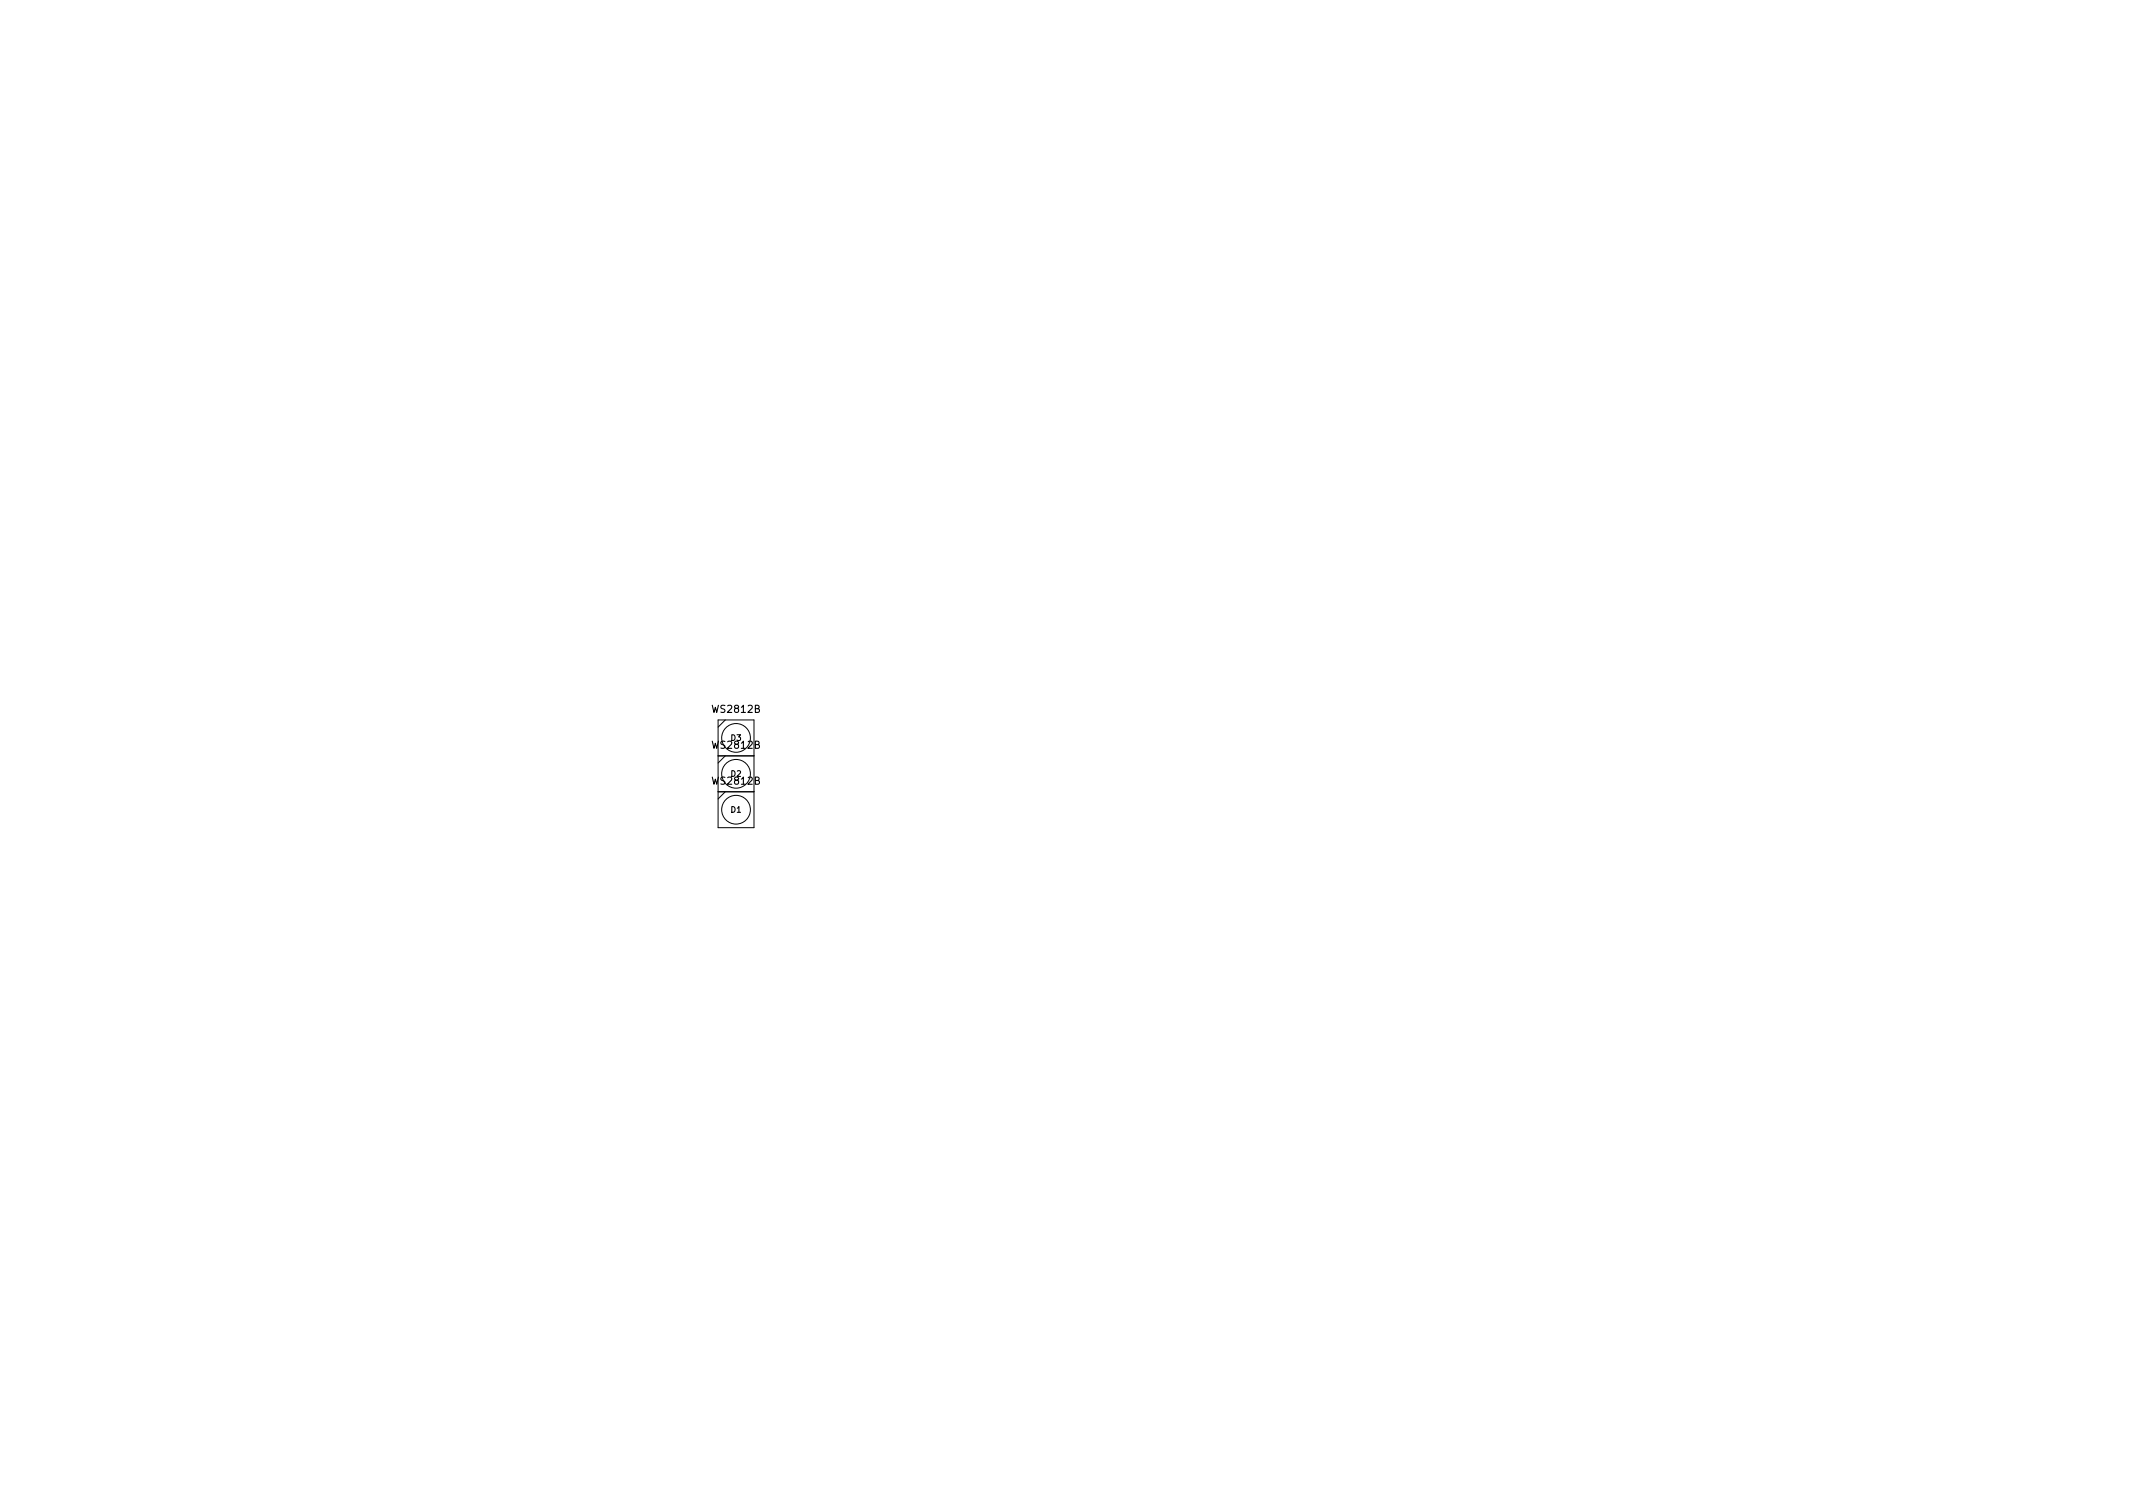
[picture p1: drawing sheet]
<svg xmlns="http://www.w3.org/2000/svg" width="297mm" height="210mm" viewBox="0 0 297 210" stroke-linecap="round" stroke-linejoin="round" font-family="sans-serif">
<defs><g id="words">
<g font-size="1.4">
<text x="99.3" y="99.2">WS2812B</text>
<text x="99.3" y="104.2">WS2812B</text>
<text x="99.3" y="109.2">WS2812B</text>
</g>
<g font-size="1.1">
<text x="101.8" y="103.1">D3</text>
<text x="101.8" y="108.1">D2</text>
<text x="101.8" y="113.1">D1</text>
</g>
</g></defs>
<g fill="none" stroke="#000" stroke-width=".14">
<path d="M100 105.2h5M100 100.2h5v15h-5zM100 110.2h5M101 100.2l-1 1M101 105.2l-1 1M101 110.2l-1 1"/>
<circle cx="102.5" cy="112.7" r="2"/>
<circle cx="102.5" cy="102.7" r="2"/>
<circle cx="102.5" cy="107.7" r="2"/>
</g>
<use href="#words"/>
</svg>
